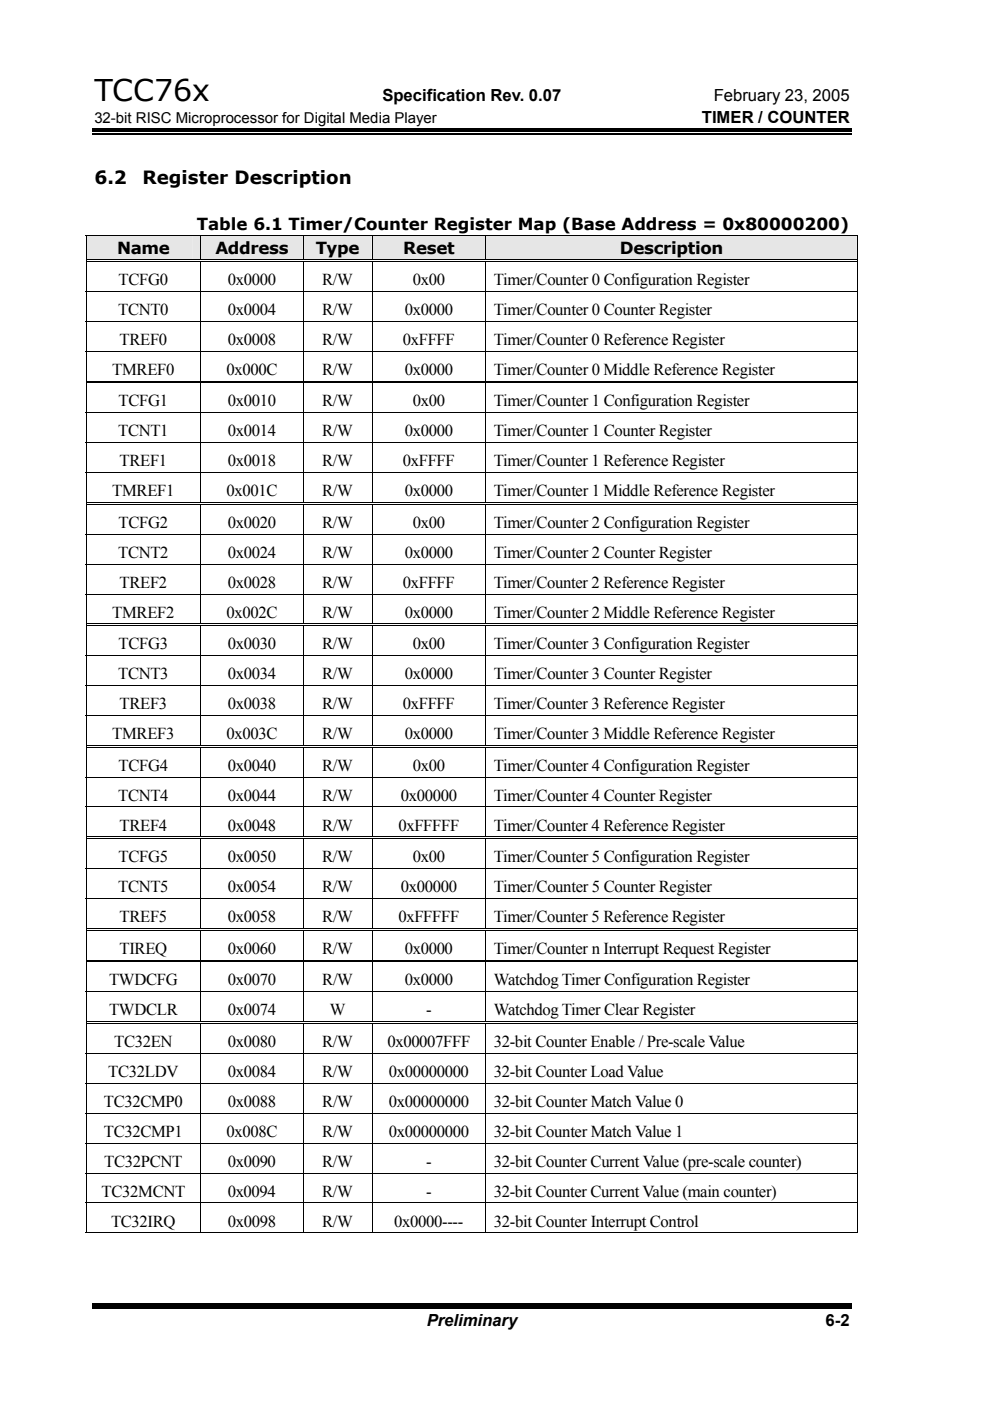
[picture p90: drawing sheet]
<svg xmlns="http://www.w3.org/2000/svg" width="210mm" height="297mm" viewBox="0 0 210 297" stroke-linecap="round" stroke-linejoin="round" font-family="sans-serif">
<defs><g id="words">
<text font-size="6.3" x="20" y="21.4">TCC76x</text>
<g font-size="3.9">
<text x="20" y="39">6.2</text>
<text x="30.2" y="39">Register Description</text>
</g>
<g font-size="3.5">
<text x="81.1" y="21.4">Specification Rev. 0.07</text>
<text x="151.3" y="21.4">February 23, 2005</text>
<text x="148.8" y="26.1">TIMER / COUNTER</text>
<text x="24.8" y="53.9">Name</text>
<text x="41.7" y="48.8">Table 6.1 Timer/Counter Register Map (Base Address = 0x80000200)</text>
<text x="45.7" y="53.9">Address</text>
<text x="66.9" y="53.9">Type</text>
<text x="85.5" y="53.9">Reset</text>
<text x="131.4" y="53.9">Description</text>
<text x="25.1" y="60.4">TCFG0</text>
<text x="48.3" y="60.4">0x0000</text>
<text x="68.3" y="60.4">R/W</text>
<text x="87.5" y="60.4">0x00</text>
<text x="104.7" y="60.4">Timer/Counter 0 Configuration Register</text>
<text x="25.1" y="66.7">TCNT0</text>
<text x="48.3" y="66.7">0x0004</text>
<text x="68.3" y="66.7">R/W</text>
<text x="85.8" y="66.7">0x0000</text>
<text x="104.7" y="66.7">Timer/Counter 0 Counter Register</text>
<text x="25.4" y="73.1">TREF0</text>
<text x="48.3" y="73.1">0x0008</text>
<text x="68.3" y="73.1">R/W</text>
<text x="85.4" y="73.1">0xFFFF</text>
<text x="104.7" y="73.1">Timer/Counter 0 Reference Register</text>
<text x="23.8" y="79.4">TMREF0</text>
<text x="48" y="79.4">0x000C</text>
<text x="68.3" y="79.4">R/W</text>
<text x="85.8" y="79.4">0x0000</text>
<text x="104.7" y="79.4">Timer/Counter 0 Middle Reference Register</text>
<text x="25.1" y="86.2">TCFG1</text>
<text x="48.3" y="86.2">0x0010</text>
<text x="68.3" y="86.2">R/W</text>
<text x="87.5" y="86.2">0x00</text>
<text x="104.7" y="86.2">Timer/Counter 1 Configuration Register</text>
<text x="25.1" y="92.5">TCNT1</text>
<text x="48.3" y="92.5">0x0014</text>
<text x="68.3" y="92.5">R/W</text>
<text x="85.8" y="92.5">0x0000</text>
<text x="104.7" y="92.5">Timer/Counter 1 Counter Register</text>
<text x="25.4" y="98.8">TREF1</text>
<text x="48.3" y="98.8">0x0018</text>
<text x="68.3" y="98.8">R/W</text>
<text x="85.4" y="98.8">0xFFFF</text>
<text x="104.7" y="98.8">Timer/Counter 1 Reference Register</text>
<text x="23.8" y="105.2">TMREF1</text>
<text x="48" y="105.2">0x001C</text>
<text x="68.3" y="105.2">R/W</text>
<text x="85.8" y="105.2">0x0000</text>
<text x="104.7" y="105.2">Timer/Counter 1 Middle Reference Register</text>
<text x="25.1" y="111.9">TCFG2</text>
<text x="48.3" y="111.9">0x0020</text>
<text x="68.3" y="111.9">R/W</text>
<text x="87.5" y="111.9">0x00</text>
<text x="104.7" y="111.9">Timer/Counter 2 Configuration Register</text>
<text x="25.1" y="118.3">TCNT2</text>
<text x="48.3" y="118.3">0x0024</text>
<text x="68.3" y="118.3">R/W</text>
<text x="85.8" y="118.3">0x0000</text>
<text x="104.7" y="118.3">Timer/Counter 2 Counter Register</text>
<text x="25.4" y="124.6">TREF2</text>
<text x="48.3" y="124.6">0x0028</text>
<text x="68.3" y="124.6">R/W</text>
<text x="85.4" y="124.6">0xFFFF</text>
<text x="104.7" y="124.6">Timer/Counter 2 Reference Register</text>
<text x="23.8" y="131">TMREF2</text>
<text x="48" y="131">0x002C</text>
<text x="68.3" y="131">R/W</text>
<text x="85.8" y="131">0x0000</text>
<text x="104.7" y="131">Timer/Counter 2 Middle Reference Register</text>
<text x="25.1" y="137.7">TCFG3</text>
<text x="48.3" y="137.7">0x0030</text>
<text x="68.3" y="137.7">R/W</text>
<text x="87.5" y="137.7">0x00</text>
<text x="104.7" y="137.7">Timer/Counter 3 Configuration Register</text>
<text x="25.1" y="144">TCNT3</text>
<text x="48.3" y="144">0x0034</text>
<text x="68.3" y="144">R/W</text>
<text x="85.8" y="144">0x0000</text>
<text x="104.7" y="144">Timer/Counter 3 Counter Register</text>
<text x="25.4" y="150.3">TREF3</text>
<text x="48.3" y="150.3">0x0038</text>
<text x="68.3" y="150.3">R/W</text>
<text x="85.4" y="150.3">0xFFFF</text>
<text x="104.7" y="150.3">Timer/Counter 3 Reference Register</text>
<text x="23.8" y="156.7">TMREF3</text>
<text x="48" y="156.7">0x003C</text>
<text x="68.3" y="156.7">R/W</text>
<text x="85.8" y="156.7">0x0000</text>
<text x="104.7" y="156.7">Timer/Counter 3 Middle Reference Register</text>
<text x="25.1" y="163.4">TCFG4</text>
<text x="48.3" y="163.4">0x0040</text>
<text x="68.3" y="163.4">R/W</text>
<text x="87.5" y="163.4">0x00</text>
<text x="104.7" y="163.4">Timer/Counter 4 Configuration Register</text>
<text x="25.1" y="169.8">TCNT4</text>
<text x="48.3" y="169.8">0x0044</text>
<text x="68.3" y="169.8">R/W</text>
<text x="85" y="169.8">0x00000</text>
<text x="104.7" y="169.8">Timer/Counter 4 Counter Register</text>
<text x="25.4" y="176.1">TREF4</text>
<text x="48.3" y="176.1">0x0048</text>
<text x="68.3" y="176.1">R/W</text>
<text x="84.5" y="176.1">0xFFFFF</text>
<text x="104.7" y="176.1">Timer/Counter 4 Reference Register</text>
<text x="25.1" y="182.8">TCFG5</text>
<text x="48.3" y="182.8">0x0050</text>
<text x="68.3" y="182.8">R/W</text>
<text x="87.5" y="182.8">0x00</text>
<text x="104.7" y="182.8">Timer/Counter 5 Configuration Register</text>
<text x="25.1" y="189.2">TCNT5</text>
<text x="48.3" y="189.2">0x0054</text>
<text x="68.3" y="189.2">R/W</text>
<text x="85" y="189.2">0x00000</text>
<text x="104.7" y="189.2">Timer/Counter 5 Counter Register</text>
<text x="25.4" y="195.5">TREF5</text>
<text x="48.3" y="195.5">0x0058</text>
<text x="68.3" y="195.5">R/W</text>
<text x="84.5" y="195.5">0xFFFFF</text>
<text x="104.7" y="195.5">Timer/Counter 5 Reference Register</text>
<text x="25.4" y="202.2">TIREQ</text>
<text x="48.3" y="202.2">0x0060</text>
<text x="68.3" y="202.2">R/W</text>
<text x="85.8" y="202.2">0x0000</text>
<text x="104.7" y="202.2">Timer/Counter n Interrupt Request Register</text>
<text x="23.1" y="208.9">TWDCFG</text>
<text x="48.3" y="208.9">0x0070</text>
<text x="68.3" y="208.9">R/W</text>
<text x="85.8" y="208.9">0x0000</text>
<text x="104.7" y="208.9">Watchdog Timer Configuration Register</text>
<text x="23.1" y="215.3">TWDCLR</text>
<text x="48.3" y="215.3">0x0074</text>
<text x="69.9" y="215.3">W</text>
<text x="90.4" y="215.3">-</text>
<text x="104.7" y="215.3">Watchdog Timer Clear Register</text>
<text x="24.2" y="222">TC32EN</text>
<text x="48.3" y="222">0x0080</text>
<text x="68.3" y="222">R/W</text>
<text x="82.1" y="222">0x00007FFF</text>
<text x="104.7" y="222">32-bit Counter Enable / Pre-scale Value</text>
<text x="23" y="228.3">TC32LDV</text>
<text x="48.3" y="228.3">0x0084</text>
<text x="68.3" y="228.3">R/W</text>
<text x="82.4" y="228.3">0x00000000</text>
<text x="104.7" y="228.3">32-bit Counter Load Value</text>
<text x="22" y="234.7">TC32CMP0</text>
<text x="48.3" y="234.7">0x0088</text>
<text x="68.3" y="234.7">R/W</text>
<text x="82.4" y="234.7">0x00000000</text>
<text x="104.7" y="234.7">32-bit Counter Match Value 0</text>
<text x="22" y="241">TC32CMP1</text>
<text x="48" y="241">0x008C</text>
<text x="68.3" y="241">R/W</text>
<text x="82.4" y="241">0x00000000</text>
<text x="104.7" y="241">32-bit Counter Match Value 1</text>
<text x="22.1" y="247.4">TC32PCNT</text>
<text x="48.3" y="247.4">0x0090</text>
<text x="68.3" y="247.4">R/W</text>
<text x="90.3" y="247.4">-</text>
<text x="104.7" y="247.4">32-bit Counter Current Value (pre-scale counter)</text>
<text x="21.5" y="253.7">TC32MCNT</text>
<text x="48.3" y="253.7">0x0094</text>
<text x="68.3" y="253.7">R/W</text>
<text x="90.3" y="253.7">-</text>
<text x="104.7" y="253.7">32-bit Counter Current Value (main counter)</text>
<text x="23.6" y="260.1">TC32IRQ</text>
<text x="48.3" y="260.1">0x0098</text>
<text x="68.3" y="260.1">R/W</text>
<text x="83.6" y="260.1">0x0000----</text>
<text x="104.7" y="260.1">32-bit Counter Interrupt Control</text>
<text x="90.5" y="281.2">Preliminary</text>
<text x="175" y="281.2">6-2</text>
</g>
<text font-size="3.2" x="20" y="26.1">32-bit RISC Microprocessor for Digital Media Player</text>
</g></defs>
<path d="M19.5 28.3h161M19.5 276.4h161" fill="none" stroke="#000" stroke-width=".25"/>
<path d="M19.5 27.2h161v.8h-161zM19.5 276.8h161v.8h-161z" fill="#000"/>
<g fill="#e6e6e6">
<path d="M20 50h20.8v4.9h-20.8z"/>
<path d="M18.3 50h24.1v4.9h-24.1z"/>
<path d="M44.3 50h18.2v4.9h-18.2z"/>
<path d="M42.6 50h21.6v4.9h-21.6z"/>
<path d="M66 50h11.1v4.9h-11.1z"/>
<path d="M64.3 50h14.5v4.9h-14.5z"/>
<path d="M80.6 50h20.6v4.9h-20.6z"/>
<path d="M79 50h23.9v4.9h-23.9z"/>
<path d="M104.7 50h75.3v4.9h-75.3z"/>
<path d="M103.1 50h78.6v4.9h-78.6z"/>
</g>
<g fill="#000">
<path d="M18.2 49.8h.1v.2h-.1zM18.2 54.9h.1v.6h-.1zM42.4 55.5h.2zM42.4 54.9h.5v.2h-.5zM42.4 55.3h.5v.2h-.5zM64.2 55.5h.1zM64.2 54.9h.5v.2h-.5zM64.2 55.3h.5v.2h-.5zM78.8 55.5h.2zM78.8 54.9h.5v.2h-.5zM78.8 55.3h.5v.2h-.5zM102.9 55.5h.2z"/>
<path d="M102.9 54.9h.5v.2h-.5zM102.9 55.3h.5v.2h-.5zM181.7 49.8h.1v.2h-.1zM181.7 54.9h.1v.6h-.1zM18.2 80.7h.1v.5h-.1zM42.4 81.2h.2zM42.4 80.7h.5v.2h-.5zM42.4 81h.5v.2h-.5zM64.2 81.2h.1zM64.2 80.7h.5v.2h-.5zM64.2 81h.5v.2h-.5zM78.8 81.2h.2z"/>
<path d="M78.8 80.7h.5v.2h-.5zM78.8 81h.5v.2h-.5zM102.9 81.2h.2zM102.9 80.7h.5v.2h-.5zM102.9 81h.5v.2h-.5zM181.7 80.7h.1v.5h-.1zM18.2 106.4h.1v.6h-.1zM42.4 107h.2zM42.4 106.4h.5v.2h-.5zM42.4 106.8h.5v.2h-.5zM64.2 107h.1zM64.2 106.4h.5v.2h-.5z"/>
<path d="M64.2 106.8h.5v.2h-.5zM78.8 107h.2zM78.8 106.4h.5v.2h-.5zM78.8 106.8h.5v.2h-.5zM102.9 107h.2zM102.9 106.4h.5v.2h-.5zM102.9 106.8h.5v.2h-.5zM181.7 106.4h.1v.6h-.1zM18.2 132.2h.1v.5h-.1zM42.4 132.7h.2zM42.4 132.2h.5v.2h-.5zM42.4 132.5h.5v.2h-.5z"/>
<path d="M64.2 132.7h.1zM64.2 132.2h.5v.2h-.5zM64.2 132.5h.5v.2h-.5zM78.8 132.7h.2zM78.8 132.2h.5v.2h-.5zM78.8 132.5h.5v.2h-.5zM102.9 132.7h.2zM102.9 132.2h.5v.2h-.5zM102.9 132.5h.5v.2h-.5zM181.7 132.2h.1v.5h-.1zM18.2 158h.1v.5h-.1zM42.4 158.5h.2z"/>
<path d="M42.4 158h.5v.1h-.5zM42.4 158.3h.5v.2h-.5zM64.2 158.5h.1zM64.2 158h.5v.1h-.5zM64.2 158.3h.5v.2h-.5zM78.8 158.5h.2zM78.8 158h.5v.1h-.5zM78.8 158.3h.5v.2h-.5zM102.9 158.5h.2zM102.9 158h.5v.1h-.5zM102.9 158.3h.5v.2h-.5zM181.7 158h.1v.5h-.1z"/>
<path d="M18.2 177.4h.1v.5h-.1zM42.4 177.9h.2zM42.4 177.4h.5v.1h-.5zM42.4 177.7h.5v.2h-.5zM64.2 177.9h.1zM64.2 177.4h.5v.1h-.5zM64.2 177.7h.5v.2h-.5zM78.8 177.9h.2zM78.8 177.4h.5v.1h-.5zM78.8 177.7h.5v.2h-.5zM102.9 177.9h.2zM102.9 177.4h.5v.1h-.5z"/>
<path d="M102.9 177.7h.5v.2h-.5zM181.7 177.4h.1v.5h-.1zM18.2 196.8h.1v.5h-.1zM42.4 197.3h.2zM42.4 196.8h.5v.1h-.5zM42.4 197.1h.5v.2h-.5zM64.2 197.3h.1zM64.2 196.8h.5v.1h-.5zM64.2 197.1h.5v.2h-.5zM78.8 197.3h.2zM78.8 196.8h.5v.1h-.5zM78.8 197.1h.5v.2h-.5z"/>
<path d="M102.9 197.3h.2zM102.9 196.8h.5v.1h-.5zM102.9 197.1h.5v.2h-.5zM181.7 196.8h.1v.5h-.1zM18.2 203.5h.1v.5h-.1zM18.2 216.5h.1v.5h-.1zM42.4 204h.2zM42.4 203.5h.5v.1h-.5zM42.4 203.8h.5v.2h-.5zM42.4 217h.2zM42.4 216.5h.5v.2h-.5zM42.4 216.9h.5v.1h-.5z"/>
<path d="M64.2 204h.1zM64.2 203.5h.5v.1h-.5zM64.2 203.8h.5v.2h-.5zM64.2 217h.1zM64.2 216.5h.5v.2h-.5zM64.2 216.9h.5v.1h-.5zM78.8 204h.2zM78.8 203.5h.5v.1h-.5zM78.8 203.8h.5v.2h-.5zM78.8 217h.2zM78.8 216.5h.5v.2h-.5zM78.8 216.9h.5v.1h-.5z"/>
<path d="M102.9 204h.2zM102.9 203.5h.5v.1h-.5zM102.9 203.8h.5v.2h-.5zM102.9 217h.2zM102.9 216.5h.5v.2h-.5zM102.9 216.9h.5v.1h-.5zM181.7 203.5h.1v.5h-.1zM181.7 216.5h.1v.5h-.1zM181.7 261.3h.1v.2h-.1z"/>
</g>
<g fill="none" stroke="#000" stroke-width=".21">
<path d="M18.2 49.9h163.6M18.2 50v4.9M18.2 55.5v6.2M18.3 55h24.1M18.3 55.4h24.1M42.5 50v4.9M42.5 55.5v6.2M42.9 55h21.3M42.9 55.4h21.3M64.3 50v4.9M64.3 55.5v6.2M64.7 55h14.1"/>
<path d="M64.7 55.4h14.1M78.9 50v4.9M78.9 55.5v6.2M79.3 55h23.6M79.3 55.4h23.6M103 50v4.9M103 55.5v6.2M103.4 55h78.3M103.4 55.4h78.3M181.8 50v4.9M181.8 55.5v6.2M18.2 61.7h163.6"/>
<path d="M18.2 68.1h163.6M18.2 74.4h163.6M18.2 61.8v6.2M18.2 68.2v6.2M18.2 74.5v6.2M42.5 61.8v6.2M42.5 68.2v6.2M42.5 74.5v6.2M64.3 61.8v6.2M64.3 68.2v6.2M64.3 74.5v6.2M78.9 61.8v6.2"/>
<path d="M78.9 68.2v6.2M78.9 74.5v6.2M103 61.8v6.2M103 68.2v6.2M103 74.5v6.2M181.8 61.8v6.2M181.8 68.2v6.2M181.8 74.5v6.2M18.2 87.5h163.6M18.2 93.8h163.6M18.2 81.2v6.2M18.2 87.6v6.1"/>
<path d="M18.2 93.9v6.2M18.3 80.8h24.1M18.3 81.1h24.1M42.5 81.2v6.2M42.5 87.6v6.1M42.5 93.9v6.2M42.9 80.8h21.3M42.9 81.1h21.3M64.3 81.2v6.2M64.3 87.6v6.1M64.3 93.9v6.2M64.7 80.8h14.1"/>
<path d="M64.7 81.1h14.1M78.9 81.2v6.2M78.9 87.6v6.1M78.9 93.9v6.2M79.3 80.8h23.6M79.3 81.1h23.6M103 81.2v6.2M103 87.6v6.1M103 93.9v6.2M103.4 80.8h78.3M103.4 81.1h78.3M181.8 81.2v6.2"/>
<path d="M181.8 87.6v6.1M181.8 93.9v6.2M18.2 100.2h163.6M18.2 113.2h163.6M18.2 119.6h163.6M18.2 100.3v6.1M18.2 107v6.2M18.2 113.3v6.2M18.2 119.7v6.2M18.3 106.5h24.1M18.3 106.9h24.1M42.5 100.3v6.1"/>
<path d="M42.5 107v6.2M42.5 113.3v6.2M42.5 119.7v6.2M42.9 106.5h21.3M42.9 106.9h21.3M64.3 100.3v6.1M64.3 107v6.2M64.3 113.3v6.2M64.3 119.7v6.2M64.7 106.5h14.1M64.7 106.9h14.1M78.9 100.3v6.1"/>
<path d="M78.9 107v6.2M78.9 113.3v6.2M78.9 119.7v6.2M79.3 106.5h23.6M79.3 106.9h23.6M103 100.3v6.1M103 107v6.2M103 113.3v6.2M103 119.7v6.2M103.4 106.5h78.3M103.4 106.9h78.3M181.8 100.3v6.1"/>
<path d="M181.8 107v6.2M181.8 113.3v6.2M181.8 119.7v6.2M18.2 125.9h163.6M18.2 139h163.6M18.2 126v6.2M18.2 132.7v6.2M18.2 139.1v6.2M18.3 132.3h24.1M18.3 132.6h24.1M42.5 126v6.2M42.5 132.7v6.2"/>
<path d="M42.5 139.1v6.2M42.9 132.3h21.3M42.9 132.6h21.3M64.3 126v6.2M64.3 132.7v6.2M64.3 139.1v6.2M64.7 132.3h14.1M64.7 132.6h14.1M78.9 126v6.2M78.9 132.7v6.2M78.9 139.1v6.2M79.3 132.3h23.6"/>
<path d="M79.3 132.6h23.6M103 126v6.2M103 132.7v6.2M103 139.1v6.2M103.4 132.3h78.3M103.4 132.6h78.3M181.8 126v6.2M181.8 132.7v6.2M181.8 139.1v6.2M18.2 145.4h163.6M18.2 151.7h163.6M18.2 145.4v6.2"/>
<path d="M18.2 151.8v6.2M18.2 158.5v6.2M18.3 158.1h24.1M18.3 158.4h24.1M42.5 145.4v6.2M42.5 151.8v6.2M42.5 158.5v6.2M42.9 158.1h21.3M42.9 158.4h21.3M64.3 145.4v6.2M64.3 151.8v6.2M64.3 158.5v6.2"/>
<path d="M64.7 158.1h14.1M64.7 158.4h14.1M78.9 145.4v6.2M78.9 151.8v6.2M78.9 158.5v6.2M79.3 158.1h23.6M79.3 158.4h23.6M103 145.4v6.2M103 151.8v6.2M103 158.5v6.2M103.4 158.1h78.3M103.4 158.4h78.3"/>
<path d="M181.8 145.4v6.2M181.8 151.8v6.2M181.8 158.5v6.2M18.2 164.7h163.6M18.2 171.1h163.6M18.2 164.8v6.2M18.2 171.2v6.2M18.2 177.9v6.2M18.3 177.4h24.1M18.3 177.8h24.1M42.5 164.8v6.2M42.5 171.2v6.2"/>
<path d="M42.5 177.9v6.2M42.9 177.4h21.3M42.9 177.8h21.3M64.3 164.8v6.2M64.3 171.2v6.2M64.3 177.9v6.2M64.7 177.4h14.1M64.7 177.8h14.1M78.9 164.8v6.2M78.9 171.2v6.2M78.9 177.9v6.2M79.3 177.4h23.6"/>
<path d="M79.3 177.8h23.6M103 164.8v6.2M103 171.2v6.2M103 177.9v6.2M103.4 177.4h78.3M103.4 177.8h78.3M181.8 164.8v6.2M181.8 171.2v6.2M181.8 177.9v6.2M18.2 184.2h163.6M18.2 190.5h163.6M18.2 184.2v6.2"/>
<path d="M18.2 190.6v6.2M18.2 197.3v6.2M18.3 196.9h24.1M18.3 197.2h24.1M42.5 184.2v6.2M42.5 190.6v6.2M42.5 197.3v6.2M42.9 196.9h21.3M42.9 197.2h21.3M64.3 184.2v6.2M64.3 190.6v6.2M64.3 197.3v6.2"/>
<path d="M64.7 196.9h14.1M64.7 197.2h14.1M78.9 184.2v6.2M78.9 190.6v6.2M78.9 197.3v6.2M79.3 196.9h23.6M79.3 197.2h23.6M103 184.2v6.2M103 190.6v6.2M103 197.3v6.2M103.4 196.9h78.3M103.4 197.2h78.3"/>
<path d="M181.8 184.2v6.2M181.8 190.6v6.2M181.8 197.3v6.2M18.2 210.2h163.6M18.2 204v6.2M18.2 210.3v6.2M18.2 217v6.2M18.3 203.6h24.1M18.3 203.9h24.1M18.3 216.6h24.1M18.3 216.9h24.1M42.5 204v6.2"/>
<path d="M42.5 210.3v6.2M42.5 217v6.2M42.9 203.6h21.3M42.9 203.9h21.3M42.9 216.6h21.3M42.9 216.9h21.3M64.3 204v6.2M64.3 210.3v6.2M64.3 217v6.2M64.7 203.6h14.1M64.7 203.9h14.1M64.7 216.6h14.1"/>
<path d="M64.7 216.9h14.1M78.9 204v6.2M78.9 210.3v6.2M78.9 217v6.2M79.3 203.6h23.6M79.3 203.9h23.6M79.3 216.6h23.6M79.3 216.9h23.6M103 204v6.2M103 210.3v6.2M103 217v6.2M103.4 203.6h78.3"/>
<path d="M103.4 203.9h78.3M103.4 216.6h78.3M103.4 216.9h78.3M181.8 204v6.2M181.8 210.3v6.2M181.8 217v6.2M18.2 223.3h163.6M18.2 229.7h163.6M18.2 236h163.6M18.2 223.4v6.2M18.2 229.7v6.2M18.2 236.1v6.2"/>
<path d="M42.5 223.4v6.2M42.5 229.7v6.2M42.5 236.1v6.2M64.3 223.4v6.2M64.3 229.7v6.2M64.3 236.1v6.2M78.9 223.4v6.2M78.9 229.7v6.2M78.9 236.1v6.2M103 223.4v6.2M103 229.7v6.2M103 236.1v6.2"/>
<path d="M181.8 223.4v6.2M181.8 229.7v6.2M181.8 236.1v6.2M18.2 242.4h163.6M18.2 248.7h163.6M18.2 255.1h163.6M18.2 242.4v6.2M18.2 248.8v6.2M18.2 255.1v6.4M42.5 242.4v6.2M42.5 248.8v6.2M42.5 255.1v6.4"/>
<path d="M64.3 242.4v6.2M64.3 248.8v6.2M64.3 255.1v6.4M78.9 242.4v6.2M78.9 248.8v6.2M78.9 255.1v6.4M103 242.4v6.2M103 248.8v6.2M103 255.1v6.4M181.8 242.4v6.2M181.8 248.8v6.2M181.8 255.1v6.4"/>
<path d="M18.2 261.4h24.2M42.6 261.4h21.6M64.3 261.4h14.5M79 261.4h23.9M103.1 261.4h78.6"/>
</g>
<use href="#words"/>
</svg>
